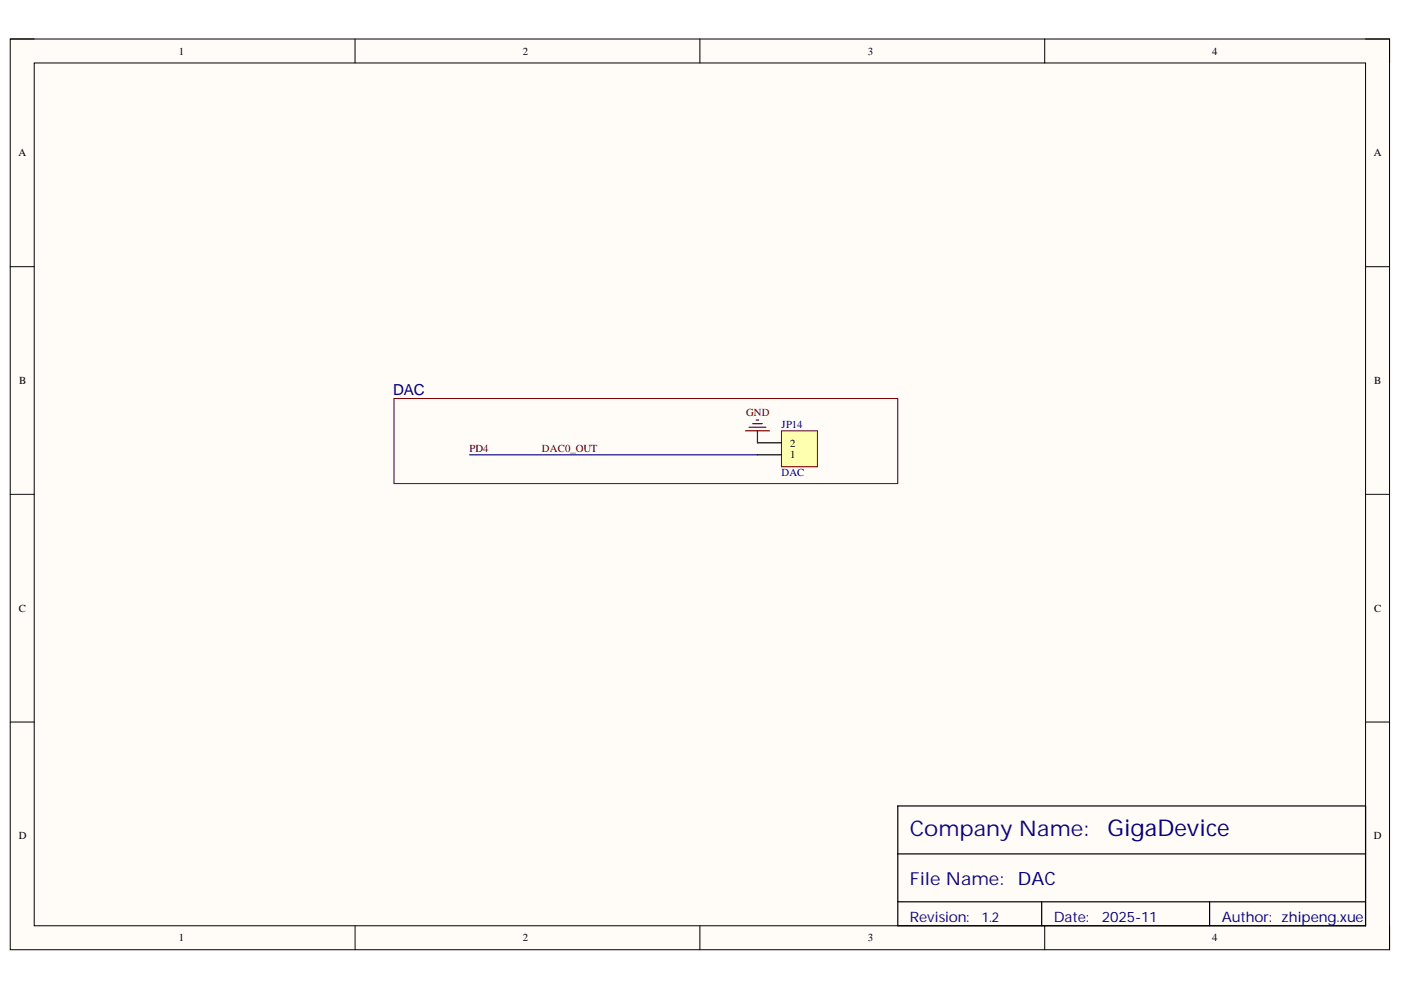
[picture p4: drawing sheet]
<svg xmlns="http://www.w3.org/2000/svg" width="297mm" height="210mm" viewBox="0 0 297 210" stroke-linecap="round" stroke-linejoin="round" font-family="sans-serif">
<defs><g id="words">
<text font-size="4.9" fill="#000080" x="234.8" y="177.3">GigaDevice</text>
<text font-size="4.6" fill="#11037f" x="192.9" y="177.3">Company Name:</text>
<text font-size="3.9" fill="#000080" x="215.8" y="187.7">DAC</text>
<text font-size="3.8" fill="#11037f" x="192.9" y="187.7">File Name:</text>
<text font-size="3.2" fill="#000080" x="83.3" y="83.8">DAC</text>
<g font-size="3" fill="#11037f">
<text x="192.9" y="195.5">Revision:</text>
<text x="223.4" y="195.5">Date:</text>
<text x="259" y="195.5">Author: zhipeng.xue</text>
</g>
<text font-size="3" fill="#000080" x="233.6" y="195.5">2025-11</text>
<text font-size="2.9" fill="#000080" x="208.2" y="195.5">1.2</text>
<g font-size="2.3">
<text x="37.9" y="11.6">1</text>
<text x="110.8" y="11.6">2</text>
<text x="184" y="11.6">3</text>
<text x="257" y="11.6">4</text>
<text x="3.9" y="33.1">A</text>
<text x="291.3" y="33.1">A</text>
<text x="4.1" y="81.4">B</text>
<text x="291.4" y="81.4">B</text>
<text x="167.5" y="94.7">2</text>
<text x="167.5" y="97.2">1</text>
<text x="4" y="129.7">C</text>
<text x="291.4" y="129.7">C</text>
<text x="4" y="177.9">D</text>
<text x="291.3" y="177.9">D</text>
<text x="37.9" y="199.6">1</text>
<text x="110.8" y="199.6">2</text>
<text x="184" y="199.6">3</text>
<text x="257" y="199.6">4</text>
</g>
<g font-size="2.3" fill="#800000">
<text x="158.2" y="88.2">GND</text>
<text x="99.6" y="95.9">PD4</text>
<text x="114.9" y="95.9">DAC0_OUT</text>
</g>
<g font-size="2.3" fill="#000080">
<text x="165.7" y="90.8">JP14</text>
<text x="165.7" y="101">DAC</text>
</g>
</g></defs>
<path d="M2.2 8.3h292.4v193.1h-292.4z" fill-rule="evenodd" fill="#fffcf8"/>
<path d="M2.2 8.3h292.4v193.1h-292.4z" fill="none" stroke="#000" stroke-width=".21"/>
<path d="M7.3 13.4h282.2v182.9h-282.2z" fill-rule="evenodd" fill="#fffcf8"/>
<g fill="none" stroke="#000" stroke-width=".21">
<path d="M2.2 8.3h5.1M7.3 13.4h282.2v182.9h-282.2zM75.3 8.3v5M148.4 8.3v5M221.5 8.3v5.1M289.5 8.3h5.1v5.1M2.2 56.5h5.1M289.5 56.5h5.1M2.2 104.8h5.1M289.5 104.8h5.1M2.2 153.1h5.1M289.5 153.1h5.1"/>
<path d="M75.3 196.3v5.1M148.4 196.3v5.1M221.5 196.3v5.1M294.6 196.3v5.1"/>
</g>
<path d="M190.3 170.9h99.2v25.4h-99.2zM190.3 181h99.2M190.3 191.2h99.2M220.9 191.2v5.1M256.5 191.2v5.1" fill="none" stroke="#000" stroke-width=".25"/>
<path d="M165.7 91.4h7.6v7.6h-7.6z" fill-rule="evenodd" fill="#ffffb0"/>
<path d="M83.5 84.5h106.8v18h-106.8zM165.7 91.4h7.6v7.6h-7.6z" fill="none" stroke="#800000" stroke-width=".21"/>
<path d="M160.6 96.4h5.1M160.6 93.9h5.1" fill="none" stroke="#000" stroke-width=".25"/>
<path d="M158.1 91.3h5M158.8 90.6h3.6M159.6 89.8h2M160.3 89.1h.5M160.6 91.3v2.6" fill="none" stroke="#800000" stroke-width=".25"/>
<path d="M99.6 96.4h61" fill="none" stroke="#000080" stroke-width=".25"/>
<use href="#words"/>
</svg>
